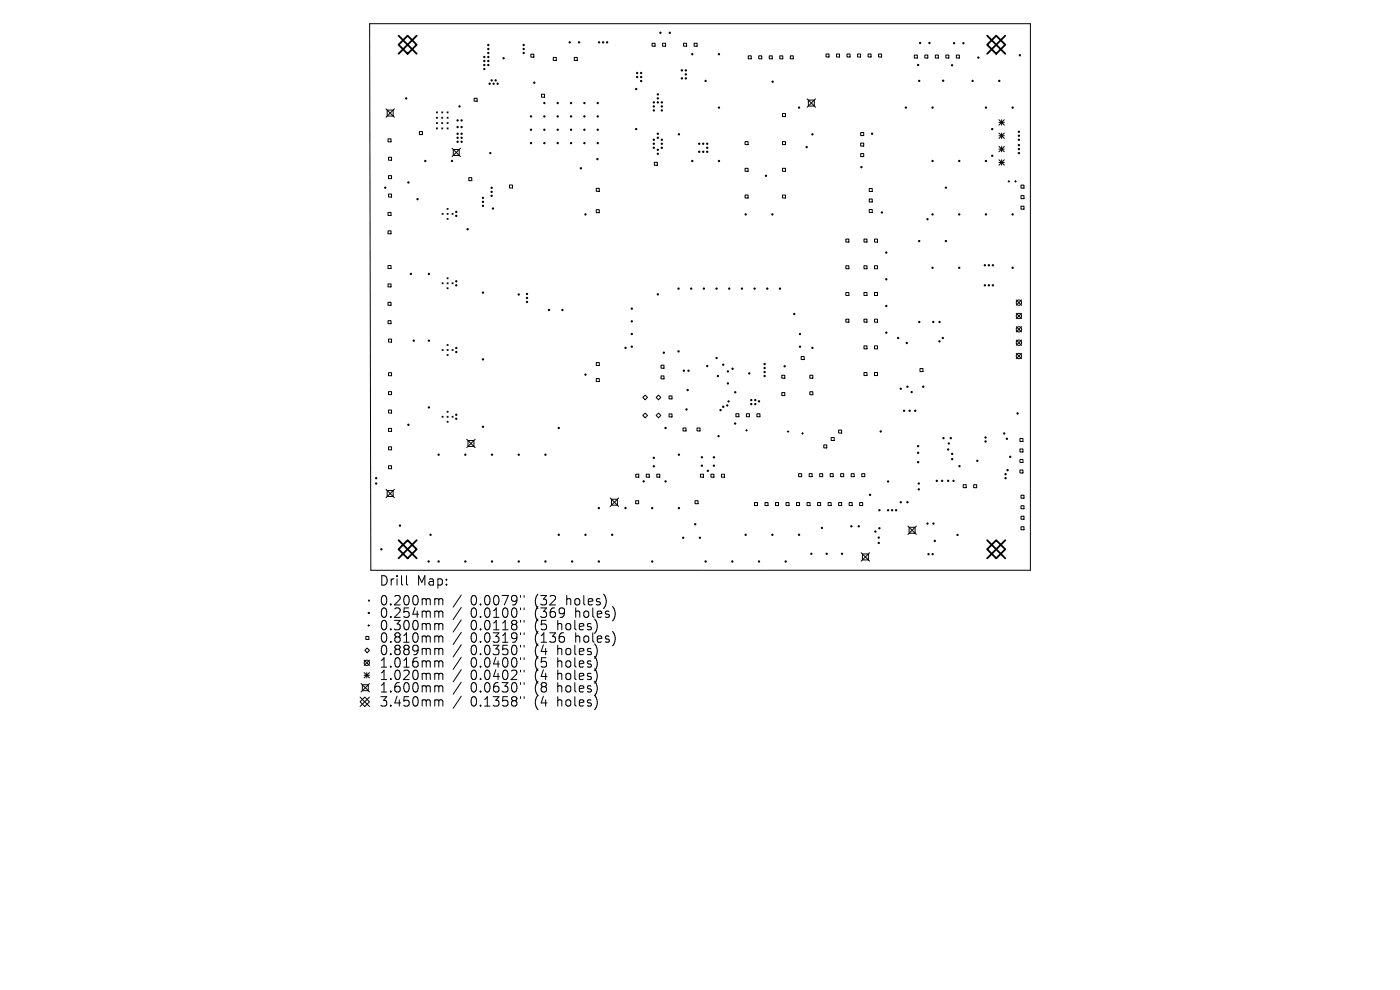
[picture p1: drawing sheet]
<svg xmlns="http://www.w3.org/2000/svg" width="297mm" height="210mm" viewBox="0 0 297 210" stroke-linecap="round" stroke-linejoin="round" font-family="sans-serif">
<defs><g id="words">
<g font-size="2.8">
<text x="80.4" y="124.5">Drill</text>
<text x="88.4" y="124.5">Map:</text>
<text x="80.4" y="128.7">0.200mm</text>
<text x="80.4" y="131.3">0.254mm</text>
<text x="99.8" y="128.7">0.0079&quot;</text>
<text x="99.8" y="131.3">0.0100&quot;</text>
<text x="113.6" y="128.7">(32</text>
<text x="113.6" y="131.3">(369</text>
<text x="120.4" y="128.7">holes)</text>
<text x="122.3" y="131.3">holes)</text>
<text x="80.4" y="134">0.300mm</text>
<text x="80.4" y="136.6">0.810mm</text>
<text x="99.8" y="134">0.0118&quot;</text>
<text x="99.8" y="136.6">0.0319&quot;</text>
<text x="113.6" y="134">(5</text>
<text x="113.6" y="136.6">(136</text>
<text x="118.5" y="134">holes)</text>
<text x="122.3" y="136.6">holes)</text>
<text x="80.4" y="139.3">0.889mm</text>
<text x="80.4" y="141.9">1.016mm</text>
<text x="99.8" y="139.3">0.0350&quot;</text>
<text x="99.8" y="141.9">0.0400&quot;</text>
<text x="113.6" y="139.3">(4</text>
<text x="113.6" y="141.9">(5</text>
<text x="118.5" y="139.3">holes)</text>
<text x="118.5" y="141.9">holes)</text>
<text x="80.4" y="144.5">1.020mm</text>
<text x="80.4" y="147.2">1.600mm</text>
<text x="99.8" y="144.5">0.0402&quot;</text>
<text x="99.8" y="147.2">0.0630&quot;</text>
<text x="113.6" y="144.5">(4</text>
<text x="113.6" y="147.2">(8</text>
<text x="118.5" y="144.5">holes)</text>
<text x="118.5" y="147.2">holes)</text>
<text x="80.4" y="150.2">3.450mm</text>
<text x="99.8" y="150.2">0.1358&quot;</text>
<text x="113.6" y="150.2">(4</text>
<text x="118.5" y="150.2">holes)</text>
</g>
</g></defs>
<g fill="none" stroke="#000" stroke-width=".21">
<path d="M78.4 5h140.2v116h-139.9zM112.6 11.5h.7v.6h-.7zM114.9 20h.6v.6h-.6zM117.4 12.2h.6v.6h-.6zM121.8 12.2h.7v.6h-.7zM138.3 9.2h.7v.6h-.7zM140.6 9.2h.6v.6h-.6zM145 9.2h.7v.6h-.7zM147.3 9.2h.6v.6h-.6zM158.7 11.8h.7v.7h-.7zM161 11.8h.6v.7h-.6zM163.2 11.8h.6v.7h-.6z"/>
<path d="M165.4 11.8h.7v.7h-.7zM167.7 11.8h.6v.7h-.6zM175.2 11.5h.7v.6h-.7zM177.5 11.5h.6v.6h-.6zM179.7 11.5h.6v.6h-.6zM181.9 11.5h.7v.6h-.7zM184.2 11.5h.6v.6h-.6zM186.4 11.5h.6v.6h-.6zM194 11.7h.6v.6h-.6zM196.2 11.7h.6v.6h-.6zM198.4 11.7h.7v.6h-.7zM200.7 11.7h.6v.6h-.6z"/>
<path d="M202.9 11.7h.6v.6h-.6zM81.9 23.1l1.8 1.8M82.1 23.4h1.3v1.2h-1.3zM82.3 29.5h.7v.6h-.7zM82.4 33.4h.7v.6h-.7zM82.4 37.3h.7v.6h-.7zM83.7 23.1l-1.8 1.8M89 27.9h.6v.7h-.6zM92.6 23.7l.2 .3M92.6 24.9l.2 .2M92.6 26l.2 .2M92.6 27.1l.2 .3"/>
<path d="M92.8 23.7l-.2 .3M92.8 24.9l-.2 .2M92.8 26l-.2 .2M92.8 27.1l-.2 .3M93.7 24.9l.2 .2M93.7 26l.2 .2M93.7 27.1l.2 .3M93.7 23.7l.2 .3M93.9 23.7l-.2 .3M93.9 24.9l-.2 .2M93.9 26l-.2 .2M93.9 27.1l-.2 .3"/>
<path d="M94.8 26l.3 .2M94.8 24.9l.3 .2M94.8 23.7l.3 .3M94.8 27.1l.3 .3M95.1 23.7l-.3 .3M95.1 24.9l-.3 .2M95.1 26l-.3 .2M95.1 27.1l-.3 .3M95.9 31.4l1.8 1.8M96.2 31.7h1.2v1.3h-1.2zM97.7 31.4l-1.8 1.8M99.4 37.7h.7v.6h-.7z"/>
<path d="M100.6 20.8h.6v.7h-.6zM108.1 39.2h.6v.7h-.6zM126.5 40h.6v.6h-.6zM138.8 34.4h.6v.7h-.6zM158.1 30h.6v.7h-.6zM158.1 35.7h.6v.6h-.6zM166 24.1h.6v.6h-.6zM166 30h.6v.7h-.6zM166 35.7h.6v.6h-.6zM171.2 21l1.8 1.8M171.5 21.2h1.3v1.3h-1.3zM173 21l-1.8 1.8"/>
<path d="M182.6 28.1h.6v.7h-.6zM182.6 30.4h.6v.6h-.6zM182.6 32.6h.6v.6h-.6zM184.4 40h.6v.6h-.6zM211.9 25.4l1.2 1.1M211.9 26h1.2M211.9 28.2l1.2 1.2M211.9 28.8h1.2M211.9 31.1l1.2 1.1M211.9 31.6h1.2M211.9 33.9l1.2 1.1M211.9 34.5h1.2"/>
<path d="M212.5 25.4v1.1M212.5 28.2v1.2M212.5 31.1v1.1M212.5 33.9v1.1M213.1 25.4l-1.2 1.1M213.1 28.2l-1.2 1.2M213.1 31.1l-1.2 1.1M213.1 33.9l-1.2 1.1M213.9 38.5h.3M214 38.3v.3M215.3 38.5h.3M215.4 38.3v.3"/>
<path d="M216.6 39.3h.6v.6h-.6zM82.3 45.1h.7v.6h-.7zM82.3 49h.7v.6h-.7zM82.3 56.3h.7v.7h-.7zM82.4 41.2h.7v.6h-.7zM93.8 45.3l.2 .2M93.8 60l.2 .2M94 45.3l-.2 .2M94 60l-.2 .2M94.8 46.3l.3 .2M94.8 44.2l.3 .2M94.8 45.3l.3 .2"/>
<path d="M94.8 58.9l.3 .2M94.8 60l.3 .2M95.1 44.2l-.3 .2M95.1 58.9l-.3 .2M95.1 45.3l-.3 .2M95.1 46.3l-.3 .2M95.1 60l-.3 .2M95.9 45.3l.2 .2M95.9 60l.2 .2M96.1 45.3l-.2 .2M96.1 60l-.2 .2M126.5 44.5h.6v.6h-.6z"/>
<path d="M158.1 41.4h.6v.6h-.6zM166 41.4h.6v.6h-.6zM179.4 50.7h.7v.6h-.7zM179.4 56.4h.7v.6h-.7zM183.3 50.7h.6v.6h-.6zM183.3 56.4h.6v.6h-.6zM184.4 42.2h.6v.7h-.6zM184.4 44.4h.6v.7h-.6zM185.5 50.7h.7v.6h-.7zM185.5 56.4h.7v.6h-.7zM216.6 41.5h.6v.6h-.6zM216.6 43.7h.6v.7h-.6z"/>
<path d="M82.3 60.2h.7v.7h-.7zM82.3 64.1h.7v.7h-.7zM82.3 68h.7v.7h-.7zM82.4 71.9h.7v.7h-.7zM82.4 79.1h.7v.6h-.7zM93.8 74.1l.2 .3M94 74.1l-.2 .3M94.8 61l.3 .3M94.8 75.2l.3 .2M94.8 73.1l.3 .2M94.8 74.1l.3 .3M95.1 73.1l-.3 .2"/>
<path d="M95.1 61l-.3 .3M95.1 74.1l-.3 .3M95.1 75.2l-.3 .2M95.9 74.1l.2 .3M96.1 74.1l-.2 .3M126.5 76.9h.6v.6h-.6zM140.2 77.5h.7v.6h-.7zM140.2 79.7h.7v.7h-.7zM165.9 79.6h.6v.6h-.6zM170 75.6h.6v.7h-.6zM171.8 79.6h.6v.6h-.6zM179.4 62h.7v.7h-.7z"/>
<path d="M179.4 67.7h.7v.6h-.7zM183.3 62h.6v.7h-.6zM183.3 67.7h.6v.6h-.6zM183.3 73.4h.6v.6h-.6zM183.3 79h.6v.7h-.6zM185.5 62h.7v.7h-.7zM185.5 67.7h.7v.6h-.7zM185.5 73.4h.7v.6h-.7zM185.5 79h.7v.7h-.7zM195.2 78.2h.6v.6h-.6zM215.6 63.6l1.1 1.2M215.6 66.5l1.1 1.1"/>
<path d="M215.6 69.3l1.1 1.1M215.6 72.1l1.1 1.2M215.6 75l1.1 1.1M216.7 63.6l-1.1 1.2M216.7 66.5l-1.1 1.1M216.7 69.3l-1.1 1.1M216.7 72.1l-1.1 1.2M216.7 75l-1.1 1.1M82.4 87h.7v.6h-.7zM82.4 90.9h.7v.6h-.7zM82.4 94.8h.7v.6h-.7zM82.4 98.8h.7v.6h-.7z"/>
<path d="M82.4 83.1h.7v.6h-.7zM93.8 88.3l.2 .2M94 88.3l-.2 .2M94.8 89.4l.3 .2M94.8 87.2l.3 .3M94.8 88.3l.3 .2M95.1 87.2l-.3 .3M95.1 88.3l-.3 .2M95.1 89.4l-.3 .2M95.9 88.3l.2 .2M96.1 88.3l-.2 .2M99 93.2l1.8 1.8"/>
<path d="M99.3 93.4h1.2v1.3h-1.2zM100.8 93.2l-1.8 1.8M126.5 80.3h.6v.6h-.6zM136.4 84.3l.5-.5 .5 .5-.5 .5zM136.4 88.1l.5-.5 .5 .5-.5 .5zM139.2 88.1l.5-.5 .5 .5-.5 .5zM139.7 83.8l.5 .5-.5 .5-.5-.5zM141.9 84h.7v.6h-.7zM141.9 87.8h.7v.6h-.7zM144.9 90.8h.6v.6h-.6zM147.9 90.8h.6v.6h-.6zM156.1 87.8h.7v.6h-.7z"/>
<path d="M158.2 91.3h.4M158.3 87.8h.7v.6h-.7zM158.4 91.1v.4M160.6 87.8h.6v.6h-.6zM165.9 83.3h.6v.6h-.6zM167 91.5h.4M167.2 91.4v.3M170.1 91.9h.3M170.3 91.8v.3M171.8 83.1h.6v.6h-.6zM174.8 94.4h.6v.6h-.6zM176.3 92.8h.7v.6h-.7z"/>
<path d="M177.9 91.2h.6v.7h-.6zM216.4 93h.6v.6h-.6zM216.4 95.2h.6v.7h-.6zM216.4 97.5h.6v.6h-.6zM216.4 99.7h.6v.6h-.6zM81.9 103.8l1.8 1.8M82.1 104.1h1.3v1.2h-1.3zM83.7 103.8l-1.8 1.8M129.5 105.6l1.7 1.8M129.7 105.9h1.3v1.3h-1.3zM131.2 105.6l-1.7 1.8M134.8 106.2h.7v.7h-.7z"/>
<path d="M134.9 100.6h.6v.6h-.6zM137.1 100.6h.6v.6h-.6zM139.3 100.6h.7v.6h-.7zM147.4 106.2h.7v.7h-.7zM148.6 100.6h.6v.6h-.6zM150.8 100.6h.7v.6h-.7zM153 100.6h.7v.6h-.7zM160.1 106.6h.6v.6h-.6zM162.3 106.6h.6v.6h-.6zM164.5 106.6h.7v.6h-.7zM166.8 106.6h.6v.6h-.6zM169 106.6h.6v.6h-.6z"/>
<path d="M169.4 100.5h.7v.6h-.7zM171.2 106.6h.6v.6h-.6zM171.7 100.5h.6v.6h-.6zM173.5 106.6h.6v.6h-.6zM173.9 100.5h.6v.6h-.6zM175.7 106.6h.6v.6h-.6zM176.1 100.5h.7v.6h-.7zM177.9 106.6h.6v.6h-.6zM178.3 100.5h.7v.6h-.7zM180.1 106.6h.7v.6h-.7zM180.6 100.5h.6v.6h-.6zM182.4 106.6h.6v.6h-.6z"/>
<path d="M182.7 117.3l1.8 1.7M182.8 100.5h.7v.6h-.7zM183 117.5h1.2v1.3h-1.2zM184.5 117.3l-1.8 1.7M192.6 111.6l1.8 1.8M192.9 111.9h1.2v1.2h-1.2zM194.4 111.6l-1.8 1.8M204.3 102.8h.7v.7h-.7zM206.6 102.8h.6v.7h-.6zM216.6 105h.6v.7h-.6zM216.6 107.3h.6v.6h-.6zM216.6 109.5h.6v.6h-.6z"/>
<path d="M216.6 111.7h.6v.7h-.6zM77.4 138l.5-.5 .5 .5-.5 .5zM77.6 135h.7v.6h-.7zM78.1 132.7h.3M78.2 127.3l.2 .2M78.2 132.5v.4M78.4 127.3l-.2 .2M86.2 122.1v1.7l.3 .3M92.5 127h.3l.3 .3M92.5 129.6l.5 .1 .1 .2M92.5 132.3l.5 .1 .1 .2M92.5 134.9l.5 .1 .1 .2"/>
<path d="M92.5 137.5l.5 .1 .1 .2M93.1 127.3l.3-.3 .5 .1v1.2M93.1 127.3v1M93.1 129.9v1.1M93.1 132.6v1M93.1 135.2v1M93.1 137.8v1.1M93.1 129.9l.3-.3 .5 .1v1.3M93.1 132.6l.3-.3 .5 .1v1.2M93.1 135.2l.3-.3 .5 .1v1.2M93.1 137.8l.3-.3 .5 .1v1.3M97.9 126.2l-1.8 2.6"/>
<path d="M97.9 128.9l-1.8 2.5M97.9 131.5l-1.8 2.6M97.9 134.1l-1.8 2.6M97.9 136.8l-1.8 2.6M97.9 139.4l-1.8 2.6M110.4 126.3v.4M110.4 129v.3M110.4 131.6v.4M110.4 134.2v.4M110.4 136.9v.4M110.4 139.5v.4M111.2 126.3v.4"/>
<path d="M111.2 129v.3M111.2 131.6v.4M111.2 134.2v.4M111.2 136.9v.4M111.2 139.5v.4M76.4 148.9l1-1 1 1-1 1zM76.4 147.9l2 2M76.6 145l1.8 1.8M76.9 145.3h1.2v1.2h-1.2zM77.2 142.7l1.2 1.1M77.2 143.2h1.2M77.3 140l1.1 1.2"/>
<path d="M77.8 142.7v1.1M78.4 140l-1.1 1.2M78.4 142.7l-1.2 1.1M78.4 145l-1.8 1.8M78.4 147.9l-2 2M92.5 140.2l.5 .1 .1 .2M92.5 142.8l.5 .1 .1 .2M92.5 145.5l.5 .1 .1 .2M92.5 148.4l.5 .1 .1 .2M93.1 140.5v1M93.1 143.1v1.1M93.1 145.8v1"/>
<path d="M93.1 148.7v1.1M93.1 140.5l.3-.3 .5 .1v1.2M93.1 143.1l.3-.3 .5 .1v1.3M93.1 145.8l.3-.3 .5 .1v1.2M93.1 148.7l.3-.3 .5 .1v1.3M97.9 142.1l-1.8 2.5M97.9 144.7l-1.8 2.6M97.9 147.7l-1.8 2.6M110.4 142.2v.3M110.4 144.8v.4M110.4 147.8v.4M111.2 142.2v.3"/>
<path d="M111.2 144.8v.4M111.2 147.8v.4"/>
<circle cx="102.7" cy="14.6" r=".14"/>
<circle cx="102.7" cy="12.1" r=".14"/>
<circle cx="102.7" cy="13.8" r=".14"/>
<circle cx="102.7" cy="12.9" r=".14"/>
<circle cx="103.6" cy="9.5" r=".14"/>
<circle cx="103.6" cy="12.1" r=".14"/>
<circle cx="103.6" cy="13.8" r=".14"/>
<circle cx="103.6" cy="11.2" r=".14"/>
<circle cx="103.6" cy="12.9" r=".14"/>
<circle cx="103.6" cy="10.4" r=".14"/>
<circle cx="103.9" cy="17.8" r=".14"/>
<circle cx="104.3" cy="17" r=".14"/>
<circle cx="104.7" cy="17.8" r=".14"/>
<circle cx="105.1" cy="17" r=".14"/>
<circle cx="105.6" cy="17.8" r=".14"/>
<circle cx="106.8" cy="12.4" r=".14"/>
<circle cx="111.1" cy="9.5" r=".14"/>
<circle cx="111.1" cy="11.2" r=".14"/>
<circle cx="111.1" cy="10.4" r=".14"/>
<circle cx="113.3" cy="17.5" r=".14"/>
<circle cx="120.9" cy="9" r=".14"/>
<circle cx="122.8" cy="9" r=".14"/>
<circle cx="127.1" cy="9" r=".14"/>
<circle cx="127.9" cy="9" r=".14"/>
<circle cx="128.8" cy="9" r=".14"/>
<circle cx="135" cy="18.9" r=".14"/>
<circle cx="135.2" cy="16.3" r=".14"/>
<circle cx="135.2" cy="15.5" r=".14"/>
<circle cx="136" cy="17.2" r=".14"/>
<circle cx="136" cy="16.3" r=".14"/>
<circle cx="136" cy="15.5" r=".14"/>
<circle cx="140.1" cy="7" r=".14"/>
<circle cx="142.1" cy="7" r=".14"/>
<circle cx="144.7" cy="16.6" r=".14"/>
<circle cx="144.7" cy="14.9" r=".14"/>
<circle cx="145.5" cy="16.6" r=".14"/>
<circle cx="145.5" cy="14.9" r=".14"/>
<circle cx="145.5" cy="15.8" r=".14"/>
<circle cx="146.9" cy="11.5" r=".14"/>
<circle cx="149.7" cy="17.2" r=".14"/>
<circle cx="152.5" cy="11.5" r=".14"/>
<circle cx="163.9" cy="17.3" r=".14"/>
<circle cx="194.8" cy="13.8" r=".14"/>
<circle cx="195" cy="17.2" r=".14"/>
<circle cx="195.2" cy="9.1" r=".14"/>
<circle cx="197.2" cy="9.1" r=".14"/>
<circle cx="200.1" cy="17.1" r=".14"/>
<circle cx="202" cy="13.8" r=".14"/>
<circle cx="202.4" cy="9.2" r=".14"/>
<circle cx="204.4" cy="9.2" r=".14"/>
<circle cx="206.3" cy="17.2" r=".14"/>
<circle cx="207.6" cy="12.2" r=".14"/>
<circle cx="212" cy="17.2" r=".14"/>
<circle cx="216.4" cy="11.7" r=".14"/>
<circle cx="81.7" cy="39.8" r=".14"/>
<circle cx="86.2" cy="20.9" r=".14"/>
<circle cx="86.6" cy="38.7" r=".14"/>
<circle cx="90.2" cy="34.2" r=".14"/>
<circle cx="95.9" cy="34.2" r=".14"/>
<circle cx="97.1" cy="30.1" r=".14"/>
<circle cx="97.1" cy="25.5" r=".14"/>
<circle cx="97.1" cy="28.4" r=".14"/>
<circle cx="97.1" cy="27" r=".14"/>
<circle cx="97.1" cy="29.2" r=".14"/>
<circle cx="97.5" cy="22.6" r=".14"/>
<circle cx="97.9" cy="30.1" r=".14"/>
<circle cx="97.9" cy="28.4" r=".14"/>
<circle cx="97.9" cy="25.5" r=".14"/>
<circle cx="97.9" cy="27" r=".14"/>
<circle cx="97.9" cy="29.2" r=".14"/>
<circle cx="104" cy="32.5" r=".14"/>
<circle cx="104.3" cy="39.8" r=".14"/>
<circle cx="112.7" cy="27.5" r=".14"/>
<circle cx="112.7" cy="30.4" r=".14"/>
<circle cx="112.7" cy="24.7" r=".14"/>
<circle cx="115.5" cy="30.4" r=".14"/>
<circle cx="115.5" cy="27.5" r=".14"/>
<circle cx="115.5" cy="21.9" r=".14"/>
<circle cx="115.5" cy="24.7" r=".14"/>
<circle cx="118.3" cy="27.5" r=".14"/>
<circle cx="118.3" cy="30.4" r=".14"/>
<circle cx="118.3" cy="24.7" r=".14"/>
<circle cx="118.3" cy="21.9" r=".14"/>
<circle cx="121.1" cy="27.5" r=".14"/>
<circle cx="121.1" cy="30.4" r=".14"/>
<circle cx="121.1" cy="21.9" r=".14"/>
<circle cx="121.1" cy="24.7" r=".14"/>
<circle cx="123.2" cy="35.7" r=".14"/>
<circle cx="124" cy="30.4" r=".14"/>
<circle cx="124" cy="27.5" r=".14"/>
<circle cx="124" cy="21.9" r=".14"/>
<circle cx="124" cy="24.7" r=".14"/>
<circle cx="126.7" cy="33.8" r=".14"/>
<circle cx="126.8" cy="30.4" r=".14"/>
<circle cx="126.8" cy="27.5" r=".14"/>
<circle cx="126.8" cy="24.7" r=".14"/>
<circle cx="126.8" cy="21.9" r=".14"/>
<circle cx="135" cy="27.4" r=".14"/>
<circle cx="138.7" cy="29.7" r=".14"/>
<circle cx="138.7" cy="21.7" r=".14"/>
<circle cx="138.7" cy="31.3" r=".14"/>
<circle cx="138.7" cy="30.5" r=".14"/>
<circle cx="138.7" cy="23.4" r=".14"/>
<circle cx="138.7" cy="22.6" r=".14"/>
<circle cx="139.6" cy="28.4" r=".14"/>
<circle cx="139.6" cy="21.7" r=".14"/>
<circle cx="139.6" cy="31.8" r=".14"/>
<circle cx="139.6" cy="32.6" r=".14"/>
<circle cx="139.6" cy="29.2" r=".14"/>
<circle cx="139.6" cy="20" r=".14"/>
<circle cx="139.6" cy="20.9" r=".14"/>
<circle cx="140.4" cy="29.7" r=".14"/>
<circle cx="140.4" cy="21.7" r=".14"/>
<circle cx="140.4" cy="31.3" r=".14"/>
<circle cx="140.4" cy="30.5" r=".14"/>
<circle cx="140.4" cy="23.4" r=".14"/>
<circle cx="140.4" cy="22.6" r=".14"/>
<circle cx="144" cy="28.5" r=".14"/>
<circle cx="146.9" cy="34.2" r=".14"/>
<circle cx="148.3" cy="32.2" r=".14"/>
<circle cx="148.3" cy="30.5" r=".14"/>
<circle cx="149.2" cy="32.2" r=".14"/>
<circle cx="149.2" cy="30.5" r=".14"/>
<circle cx="150" cy="31.3" r=".14"/>
<circle cx="150" cy="32.2" r=".14"/>
<circle cx="150" cy="30.5" r=".14"/>
<circle cx="152.5" cy="22.8" r=".14"/>
<circle cx="152.5" cy="34.2" r=".14"/>
<circle cx="162.5" cy="37.3" r=".14"/>
<circle cx="169.5" cy="22.8" r=".14"/>
<circle cx="171.1" cy="31.2" r=".14"/>
<circle cx="172.3" cy="28.5" r=".14"/>
<circle cx="182.7" cy="35.5" r=".14"/>
<circle cx="185" cy="28.4" r=".14"/>
<circle cx="192.2" cy="22.8" r=".14"/>
<circle cx="197.8" cy="22.8" r=".14"/>
<circle cx="197.8" cy="34.2" r=".14"/>
<circle cx="200.7" cy="39.8" r=".14"/>
<circle cx="203.5" cy="34.2" r=".14"/>
<circle cx="209.2" cy="22.8" r=".14"/>
<circle cx="209.2" cy="34.2" r=".14"/>
<circle cx="210.5" cy="27.4" r=".14"/>
<circle cx="210.5" cy="33" r=".14"/>
<circle cx="214.8" cy="22.8" r=".14"/>
<circle cx="216.2" cy="29.7" r=".14"/>
<circle cx="216.2" cy="28.8" r=".14"/>
<circle cx="216.2" cy="31.6" r=".14"/>
<circle cx="216.2" cy="32.5" r=".14"/>
<circle cx="216.2" cy="28" r=".14"/>
<circle cx="216.2" cy="30.8" r=".14"/>
<circle cx="87.2" cy="58.1" r=".14"/>
<circle cx="88.6" cy="42.3" r=".14"/>
<circle cx="91" cy="58.1" r=".14"/>
<circle cx="96.8" cy="44.9" r=".14"/>
<circle cx="96.8" cy="45.8" r=".14"/>
<circle cx="96.8" cy="59.7" r=".14"/>
<circle cx="99.2" cy="48.6" r=".14"/>
<circle cx="102.5" cy="43.7" r=".14"/>
<circle cx="102.5" cy="42" r=".14"/>
<circle cx="102.5" cy="42.8" r=".14"/>
<circle cx="104.3" cy="40.7" r=".14"/>
<circle cx="104.3" cy="41.5" r=".14"/>
<circle cx="104.6" cy="44.2" r=".14"/>
<circle cx="124.2" cy="45.5" r=".14"/>
<circle cx="158.2" cy="45.5" r=".14"/>
<circle cx="163.9" cy="45.5" r=".14"/>
<circle cx="187.1" cy="45.1" r=".14"/>
<circle cx="188" cy="59.2" r=".14"/>
<circle cx="188" cy="53.6" r=".14"/>
<circle cx="195" cy="51.1" r=".14"/>
<circle cx="196.8" cy="46.5" r=".14"/>
<circle cx="197.8" cy="56.8" r=".14"/>
<circle cx="197.8" cy="45.5" r=".14"/>
<circle cx="200.7" cy="51.1" r=".14"/>
<circle cx="203.5" cy="56.8" r=".14"/>
<circle cx="203.5" cy="45.5" r=".14"/>
<circle cx="208.9" cy="56.3" r=".14"/>
<circle cx="209.2" cy="45.5" r=".14"/>
<circle cx="209.8" cy="56.3" r=".14"/>
<circle cx="210.6" cy="56.3" r=".14"/>
<circle cx="214.8" cy="56.8" r=".14"/>
<circle cx="214.8" cy="45.5" r=".14"/>
<circle cx="87.8" cy="72.3" r=".14"/>
<circle cx="91" cy="72.3" r=".14"/>
<circle cx="96.8" cy="73.8" r=".14"/>
<circle cx="96.8" cy="60.5" r=".14"/>
<circle cx="96.8" cy="74.7" r=".14"/>
<circle cx="102.5" cy="62.1" r=".14"/>
<circle cx="102.5" cy="76.2" r=".14"/>
<circle cx="110" cy="62.5" r=".14"/>
<circle cx="111.8" cy="62.4" r=".14"/>
<circle cx="111.8" cy="64.1" r=".14"/>
<circle cx="111.8" cy="63.2" r=".14"/>
<circle cx="116.5" cy="65.8" r=".14"/>
<circle cx="119.3" cy="65.8" r=".14"/>
<circle cx="124.2" cy="79.5" r=".14"/>
<circle cx="132.7" cy="73.8" r=".14"/>
<circle cx="134" cy="68.2" r=".14"/>
<circle cx="134" cy="73.5" r=".14"/>
<circle cx="134" cy="65.5" r=".14"/>
<circle cx="134" cy="70.9" r=".14"/>
<circle cx="139.6" cy="62.4" r=".14"/>
<circle cx="140.8" cy="74.8" r=".14"/>
<circle cx="143.9" cy="61.2" r=".14"/>
<circle cx="143.9" cy="74.5" r=".14"/>
<circle cx="145.1" cy="78.6" r=".14"/>
<circle cx="146.1" cy="78.6" r=".14"/>
<circle cx="146.6" cy="61.2" r=".14"/>
<circle cx="149.3" cy="61.2" r=".14"/>
<circle cx="150" cy="77.6" r=".14"/>
<circle cx="152" cy="61.2" r=".14"/>
<circle cx="152" cy="76" r=".14"/>
<circle cx="152.3" cy="79.8" r=".14"/>
<circle cx="153.4" cy="77.4" r=".14"/>
<circle cx="154.4" cy="78.8" r=".14"/>
<circle cx="154.7" cy="61.2" r=".14"/>
<circle cx="155.4" cy="78.2" r=".14"/>
<circle cx="157.4" cy="61.2" r=".14"/>
<circle cx="159" cy="79.2" r=".14"/>
<circle cx="160.1" cy="61.2" r=".14"/>
<circle cx="162.2" cy="78.9" r=".14"/>
<circle cx="162.2" cy="78.1" r=".14"/>
<circle cx="162.2" cy="79.8" r=".14"/>
<circle cx="162.2" cy="77.2" r=".14"/>
<circle cx="162.8" cy="61.2" r=".14"/>
<circle cx="165.5" cy="61.2" r=".14"/>
<circle cx="166.5" cy="77.7" r=".14"/>
<circle cx="168.5" cy="66.6" r=".14"/>
<circle cx="169.7" cy="73.5" r=".14"/>
<circle cx="169.7" cy="70.9" r=".14"/>
<circle cx="172.3" cy="73.8" r=".14"/>
<circle cx="188" cy="64.9" r=".14"/>
<circle cx="188" cy="70.6" r=".14"/>
<circle cx="190.5" cy="71.7" r=".14"/>
<circle cx="192.4" cy="72.8" r=".14"/>
<circle cx="195" cy="68.3" r=".14"/>
<circle cx="198" cy="68.3" r=".14"/>
<circle cx="199.3" cy="72.4" r=".14"/>
<circle cx="199.3" cy="68.3" r=".14"/>
<circle cx="200" cy="71.7" r=".14"/>
<circle cx="208.9" cy="60.5" r=".14"/>
<circle cx="209.8" cy="60.5" r=".14"/>
<circle cx="210.6" cy="60.5" r=".14"/>
<circle cx="216.2" cy="69.9" r=".57"/>
<circle cx="216.2" cy="75.5" r=".57"/>
<circle cx="216.2" cy="67" r=".57"/>
<circle cx="216.2" cy="72.7" r=".57"/>
<circle cx="216.2" cy="64.2" r=".57"/>
<circle cx="86.6" cy="90.1" r=".14"/>
<circle cx="91" cy="86.4" r=".14"/>
<circle cx="93.1" cy="96.5" r=".14"/>
<circle cx="96.8" cy="88.8" r=".14"/>
<circle cx="96.8" cy="88" r=".14"/>
<circle cx="98.7" cy="96.5" r=".14"/>
<circle cx="102.5" cy="90.5" r=".14"/>
<circle cx="104.4" cy="96.5" r=".14"/>
<circle cx="110" cy="96.5" r=".14"/>
<circle cx="115.7" cy="96.5" r=".14"/>
<circle cx="118.5" cy="90.8" r=".14"/>
<circle cx="138.7" cy="98.9" r=".14"/>
<circle cx="138.7" cy="97.1" r=".14"/>
<circle cx="141.2" cy="90.8" r=".14"/>
<circle cx="144" cy="96.5" r=".14"/>
<circle cx="145.6" cy="86.9" r=".14"/>
<circle cx="145.9" cy="82.7" r=".14"/>
<circle cx="148.9" cy="98.8" r=".14"/>
<circle cx="148.9" cy="97" r=".14"/>
<circle cx="150.2" cy="99.9" r=".14"/>
<circle cx="151.4" cy="98.8" r=".14"/>
<circle cx="151.4" cy="97" r=".14"/>
<circle cx="152.4" cy="92.5" r=".14"/>
<circle cx="152.9" cy="87" r=".14"/>
<circle cx="153.4" cy="86.3" r=".14"/>
<circle cx="154.3" cy="86" r=".14"/>
<circle cx="154.4" cy="81.3" r=".14"/>
<circle cx="154.6" cy="85.2" r=".14"/>
<circle cx="156" cy="89.8" r=".14"/>
<circle cx="156" cy="83.2" r=".14"/>
<circle cx="159.4" cy="85.7" r=".14"/>
<circle cx="159.4" cy="84.9" r=".14"/>
<circle cx="160.2" cy="85.7" r=".14"/>
<circle cx="160.2" cy="84.9" r=".14"/>
<circle cx="161" cy="85.1" r=".14"/>
<circle cx="186.8" cy="91.5" r=".14"/>
<circle cx="191.1" cy="82.5" r=".14"/>
<circle cx="191.8" cy="87.1" r=".14"/>
<circle cx="192.5" cy="82" r=".14"/>
<circle cx="193" cy="87.1" r=".14"/>
<circle cx="193.4" cy="83.2" r=".14"/>
<circle cx="194.2" cy="87.1" r=".14"/>
<circle cx="194.8" cy="98" r=".14"/>
<circle cx="194.8" cy="94.6" r=".14"/>
<circle cx="194.8" cy="96.1" r=".14"/>
<circle cx="195.9" cy="82" r=".14"/>
<circle cx="200.2" cy="92.9" r=".14"/>
<circle cx="201.1" cy="95.3" r=".14"/>
<circle cx="201.3" cy="94.1" r=".14"/>
<circle cx="201.7" cy="92.9" r=".14"/>
<circle cx="202" cy="96.3" r=".14"/>
<circle cx="202" cy="97.4" r=".14"/>
<circle cx="203.5" cy="98.9" r=".14"/>
<circle cx="207.3" cy="97.8" r=".14"/>
<circle cx="209.1" cy="93.6" r=".14"/>
<circle cx="209.1" cy="92.8" r=".14"/>
<circle cx="213" cy="92" r=".14"/>
<circle cx="213.6" cy="93.1" r=".14"/>
<circle cx="213.7" cy="99.7" r=".14"/>
<circle cx="214.3" cy="96.9" r=".14"/>
<circle cx="215.9" cy="87.7" r=".14"/>
<circle cx="79.8" cy="102.6" r=".14"/>
<circle cx="79.8" cy="101.4" r=".14"/>
<circle cx="80.9" cy="116.5" r=".14"/>
<circle cx="84.8" cy="111.5" r=".14"/>
<circle cx="90.9" cy="119.1" r=".14"/>
<circle cx="91.3" cy="113.4" r=".14"/>
<circle cx="93.1" cy="119.1" r=".14"/>
<circle cx="98.7" cy="119.1" r=".14"/>
<circle cx="104.4" cy="119.1" r=".14"/>
<circle cx="110" cy="119.1" r=".14"/>
<circle cx="115.7" cy="119.1" r=".14"/>
<circle cx="118.5" cy="113.4" r=".14"/>
<circle cx="121.4" cy="119.1" r=".14"/>
<circle cx="124.2" cy="113.4" r=".14"/>
<circle cx="127" cy="119.1" r=".14"/>
<circle cx="127" cy="107.8" r=".14"/>
<circle cx="129.9" cy="113.4" r=".14"/>
<circle cx="132.7" cy="107.8" r=".14"/>
<circle cx="136.6" cy="102.1" r=".14"/>
<circle cx="138.4" cy="119.1" r=".14"/>
<circle cx="138.4" cy="107.8" r=".14"/>
<circle cx="141.2" cy="102.1" r=".14"/>
<circle cx="144" cy="107.8" r=".14"/>
<circle cx="144.9" cy="114.1" r=".14"/>
<circle cx="147.5" cy="111.2" r=".14"/>
<circle cx="148.5" cy="114.1" r=".14"/>
<circle cx="149.7" cy="119.1" r=".14"/>
<circle cx="155.4" cy="119.1" r=".14"/>
<circle cx="158.2" cy="113.4" r=".14"/>
<circle cx="161" cy="119.1" r=".14"/>
<circle cx="163.9" cy="113.4" r=".14"/>
<circle cx="166.7" cy="119.1" r=".14"/>
<circle cx="169.5" cy="113.4" r=".14"/>
<circle cx="172.1" cy="117.5" r=".14"/>
<circle cx="174.4" cy="112" r=".14"/>
<circle cx="175.4" cy="117.5" r=".14"/>
<circle cx="178.6" cy="117.5" r=".14"/>
<circle cx="180.6" cy="111.6" r=".14"/>
<circle cx="182.2" cy="111.6" r=".14"/>
<circle cx="184.6" cy="105" r=".14"/>
<circle cx="185.7" cy="112.8" r=".14"/>
<circle cx="186.4" cy="115.2" r=".14"/>
<circle cx="186.4" cy="114" r=".14"/>
<circle cx="186.6" cy="108.2" r=".14"/>
<circle cx="186.6" cy="112.1" r=".14"/>
<circle cx="188.4" cy="102.1" r=".14"/>
<circle cx="188.4" cy="108.2" r=".14"/>
<circle cx="189.3" cy="108.2" r=".14"/>
<circle cx="190.1" cy="108.2" r=".14"/>
<circle cx="191.1" cy="106.5" r=".14"/>
<circle cx="192.5" cy="106.5" r=".14"/>
<circle cx="194.9" cy="102.6" r=".14"/>
<circle cx="194.9" cy="103.8" r=".14"/>
<circle cx="196.8" cy="111.1" r=".14"/>
<circle cx="197" cy="117.6" r=".14"/>
<circle cx="197.9" cy="117.6" r=".14"/>
<circle cx="198" cy="111.1" r=".14"/>
<circle cx="198.3" cy="114.7" r=".14"/>
<circle cx="198.7" cy="102" r=".14"/>
<circle cx="199.9" cy="102" r=".14"/>
<circle cx="201.1" cy="102" r=".14"/>
<circle cx="202.3" cy="102" r=".14"/>
<circle cx="203.1" cy="113.5" r=".14"/>
<circle cx="213.3" cy="100.6" r=".14"/>
<circle cx="213.3" cy="101.4" r=".14"/>
<circle cx="78.2" cy="130" r=".14"/>
<circle cx="77.8" cy="140.6" r=".57"/>
</g>
<path d="M84.6 7.6l3.8 3.8M86.5 7.6l1.9 1.9-1.9 1.9-1.9-1.9zM88.4 7.6l-3.8 3.8M209.4 9.5l1.9-1.9 2 1.9-2 1.9zM209.4 7.6l3.9 3.8M213.3 7.6l-3.9 3.8M84.6 116.5l1.9-1.9 1.9 1.9-1.9 1.9zM84.6 114.6l3.8 3.8M88.4 114.6l-3.8 3.8M209.4 116.5l1.9-1.9 2 1.9-2 1.9zM209.4 114.6l3.9 3.8M213.3 114.6l-3.9 3.8" fill="none" stroke="#000" stroke-width=".38"/>
<use href="#words"/>
</svg>
